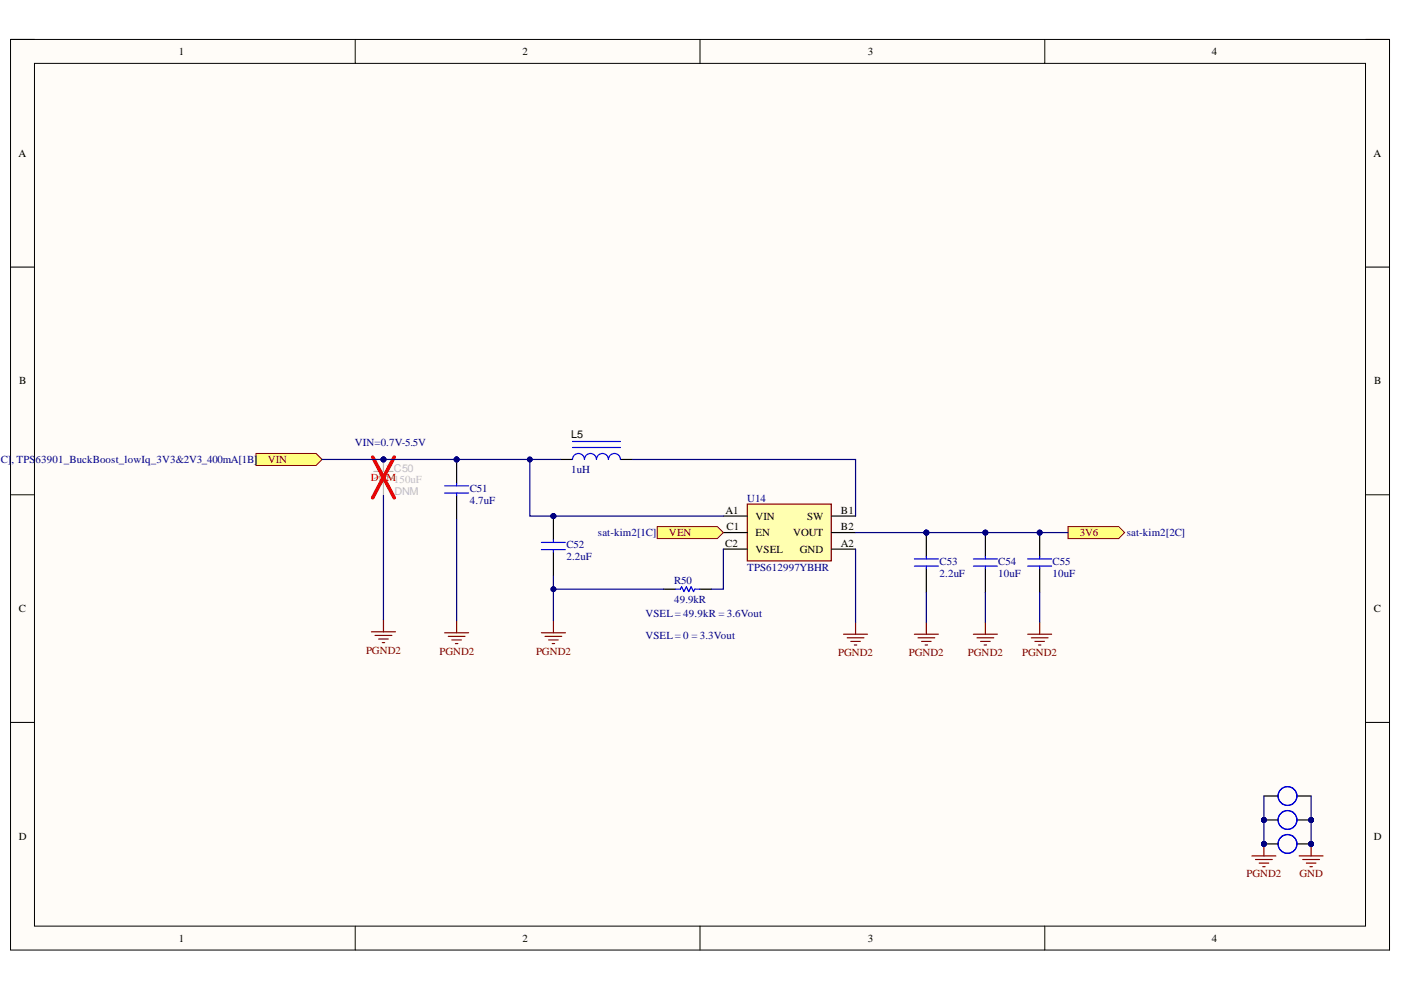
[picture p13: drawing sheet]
<svg xmlns="http://www.w3.org/2000/svg" width="297mm" height="210mm" viewBox="0 0 297 210" stroke-linecap="round" stroke-linejoin="round" font-family="sans-serif">
<defs><g id="words">
<g font-size="2.3">
<text x="37.9" y="11.7">1</text>
<text x="110.8" y="11.7">2</text>
<text x="184" y="11.7">3</text>
<text x="256.9" y="11.7">4</text>
<text x="3.9" y="33.3">A</text>
<text x="291.2" y="33.3">A</text>
<text x="4.1" y="81.5">B</text>
<text x="291.4" y="81.5">B</text>
<text x="121.1" y="92.9">L5</text>
<text x="153.8" y="108.9">A1</text>
<text x="154" y="112.5">C1</text>
<text x="160.2" y="110.2">VIN</text>
<text x="160.2" y="113.7">EN</text>
<text x="168.2" y="113.7">VOUT</text>
<text x="171.1" y="110.2">SW</text>
<text x="178.3" y="108.9">B1</text>
<text x="178.3" y="112.5">B2</text>
<text x="153.8" y="115.9">C2</text>
<text x="160.2" y="117.2">VSEL</text>
<text x="169.6" y="117.2">GND</text>
<text x="178.3" y="115.9">A2</text>
<text x="4" y="129.8">C</text>
<text x="291.3" y="129.8">C</text>
<text x="4" y="178.1">D</text>
<text x="291.3" y="178.1">D</text>
<text x="37.9" y="199.7">1</text>
<text x="110.8" y="199.7">2</text>
<text x="184" y="199.7">3</text>
<text x="256.9" y="199.7">4</text>
</g>
<g font-size="2.3" fill="#000080">
<text x="75.2" y="94.5">VIN=0.7V-5.5V</text>
<text x="-1" y="98.2">1C], TPS63901_BuckBoost_lowIq_3V3&amp;2V3_400mA[1B]</text>
<text x="121.1" y="100.2">1uH</text>
<text x="99.6" y="106.8">4.7uF</text>
<text x="99.6" y="104.3">C51</text>
<text x="158.4" y="106.4">U14</text>
<text x="126.8" y="113.7">sat-kim2[1C]</text>
<text x="238.9" y="113.7">sat-kim2[2C]</text>
<text x="120.1" y="118.8">2.2uF</text>
<text x="120.1" y="116.3">C52</text>
<text x="199.2" y="119.8">C53</text>
<text x="211.6" y="119.8">C54</text>
<text x="223.2" y="119.8">C55</text>
<text x="142.9" y="123.7">R50</text>
<text x="158.4" y="121">TPS612997YBHR</text>
<text x="199.2" y="122.4">2.2uF</text>
<text x="211.6" y="122.4">10uF</text>
<text x="223.2" y="122.4">10uF</text>
<text x="136.8" y="130.9">VSEL= 49.9kR = 3.6Vout</text>
<text x="142.9" y="127.8">49.9kR</text>
<text x="136.8" y="135.5">VSEL= 0 = 3.3Vout</text>
</g>
<g font-size="2.3" fill="#800000">
<text x="56.8" y="98.2">VIN</text>
<text x="141.8" y="113.7">VEN</text>
<text x="228.9" y="113.7">3V6</text>
<text x="77.6" y="138.6">PGND2</text>
<text x="93.2" y="138.8">PGND2</text>
<text x="113.7" y="138.8">PGND2</text>
<text x="177.7" y="139">PGND2</text>
<text x="192.7" y="139">PGND2</text>
<text x="205.2" y="139">PGND2</text>
<text x="216.7" y="139">PGND2</text>
<text x="264.3" y="186">PGND2</text>
<text x="275.5" y="186">GND</text>
</g>
<text font-size="2.3" fill="#f00" x="78.6" y="102">DNM150uF</text>
<g font-size="2.3" fill="#bfbebc">
<text x="83.5" y="100">C50</text>
<text x="83.6" y="104.9">DNM</text>
</g>
</g></defs>
<path d="M2.2 8.4h292.4v193h-292.4z" fill-rule="evenodd" fill="#fffcf8"/>
<path d="M2.2 8.4h292.4v193h-292.4z" fill="none" stroke="#000" stroke-width=".21"/>
<path d="M7.3 13.4h282.2v183h-282.2z" fill-rule="evenodd" fill="#fffcf8"/>
<g fill="none" stroke="#000" stroke-width=".21">
<path d="M2.2 8.4h5.1M7.3 13.4h282.2v183h-282.2zM75.3 8.4v5M148.4 8.4v5M221.5 8.4v5M289.5 8.4h5.1v5M2.2 56.6h5.1M289.5 56.6h5.1M2.2 104.9h5.1M289.5 104.9h5.1M2.2 153.2h5.1M289.5 153.2h5.1"/>
<path d="M75.3 196.4v5M148.4 196.4v5M221.5 196.4v5M294.6 196.4v5"/>
</g>
<path d="M158.5 106.9h17.8v12h-17.8z" fill-rule="evenodd" fill="#ffffb0"/>
<path d="M158.5 106.9h17.8v12h-17.8z" fill="none" stroke="#800000" stroke-width=".25"/>
<path d="M118.8 97.4h2.6M131.5 97.4h2.6M153.4 109.4h5.1M153.4 112.9h5.1M153.4 116.4h5.1M176.3 109.4h5.1M176.3 116.4h5.1M176.3 112.9h5.1" fill="none" stroke="#000" stroke-width=".25"/>
<path d="M121.4 97.4a1.27 1.27 0 0 1 1.2-1.3 1.27 1.27 0 0 1 1.3 1.3 1.27 1.27 0 0 1 1.3-1.3 1.27 1.27 0 0 1 1.3 1.3 1.27 1.27 0 0 1 1.2-1.3 1.27 1.27 0 0 1 1.3 1.3 1.27 1.27 0 0 1 1.3-1.3 1.27 1.27 0 0 1 1.2 1.3M121.4 94.9h10.1M121.4 93.6h10.1" fill="none" stroke="#00f" stroke-width=".25"/>
<circle cx="81.3" cy="97.4" r=".51" fill="#000080"/>
<circle cx="81.3" cy="97.4" r=".51" fill="none" stroke="#000080" stroke-width=".21"/>
<path d="M81.3 97.4v2.6" fill="none" stroke="#bfbebc" stroke-width=".25"/>
<circle cx="81.3" cy="97.4" r=".51" fill="#000080"/>
<circle cx="81.3" cy="97.4" r=".51" fill="none" stroke="#000080" stroke-width=".21"/>
<path d="M79.3 100h4M82.1 98.7h1M82.6 98.2v1M81.3 101l1.2 .2 .8 .3M81.3 101l-1.2 .2-.8 .3M81.3 101v4" fill="none" stroke="#bfbebc" stroke-width=".25"/>
<path d="M79 96.9l4.6 8.6M83.6 96.9l-4.6 8.6" fill="none" stroke="#f00" stroke-width=".76"/>
<circle cx="96.8" cy="97.4" r=".51" fill="#000080"/>
<circle cx="96.8" cy="97.4" r=".51" fill="none" stroke="#000080" stroke-width=".21"/>
<path d="M96.8 97.4v5.1" fill="none" stroke="#000" stroke-width=".25"/>
<circle cx="96.8" cy="97.4" r=".51" fill="#000080"/>
<circle cx="96.8" cy="97.4" r=".51" fill="none" stroke="#000080" stroke-width=".21"/>
<path d="M96.8 105v5.1" fill="none" stroke="#000" stroke-width=".25"/>
<path d="M94.3 103h5.1M94.3 104.5h5.1M96.8 102.5v.5M96.8 104.5v.5" fill="none" stroke="#00f" stroke-width=".25"/>
<circle cx="117.3" cy="109.4" r=".51" fill="#000080"/>
<circle cx="117.3" cy="109.4" r=".51" fill="none" stroke="#000080" stroke-width=".21"/>
<path d="M117.3 109.4v5.1M117.3 117v5.1" fill="none" stroke="#000" stroke-width=".25"/>
<circle cx="117.3" cy="109.4" r=".51" fill="#000080"/>
<circle cx="117.3" cy="109.4" r=".51" fill="none" stroke="#000080" stroke-width=".21"/>
<path d="M114.8 116.5h5.1M114.8 115h5.1M117.3 114.5v.5M117.3 116.5v.5" fill="none" stroke="#00f" stroke-width=".25"/>
<path d="M78.8 134h5M79.5 134.7h3.6M80.3 135.5h2M81 136.3h.6M81.3 131.4v2.6M94.3 134.2h5.1M95 134.9h3.6M95.8 135.7h2M96.6 136.5h.5M96.8 131.6v2.6" fill="none" stroke="#800000" stroke-width=".25"/>
<path d="M54.3 96.1h12.7l1.3 1.3-1.3 1.3h-12.7z" fill-rule="evenodd" fill="#ffff80"/>
<path d="M54.3 96.1h12.7l1.3 1.3-1.3 1.3h-12.7z" fill="none" stroke="#800000" stroke-width=".21"/>
<path d="M114.8 134.2h5.1M115.6 134.9h3.5M116.3 135.7h2M117.1 136.5h.5M117.3 131.6v2.6" fill="none" stroke="#800000" stroke-width=".25"/>
<path d="M139.4 111.6h12.7l1.3 1.3-1.3 1.3h-12.7z" fill-rule="evenodd" fill="#ffff80"/>
<path d="M139.4 111.6h12.7l1.3 1.3-1.3 1.3h-12.7z" fill="none" stroke="#800000" stroke-width=".21"/>
<path d="M140.7 124.9h2.5M148.3 124.9h2.6" fill="none" stroke="#000" stroke-width=".25"/>
<path d="M143.2 124.9h1.1l.2-.5 .5 1 .5-1 .5 1 .5-1 .5 1 .3-.5h1" fill="none" stroke="#00f" stroke-width=".25"/>
<path d="M178.9 134.5h5M179.6 135.2h3.6M180.4 136h2M181.1 136.8h.5M181.4 131.9v2.6" fill="none" stroke="#800000" stroke-width=".25"/>
<circle cx="196.4" cy="112.9" r=".51" fill="#000080"/>
<circle cx="196.4" cy="112.9" r=".51" fill="none" stroke="#000080" stroke-width=".21"/>
<path d="M196.4 112.9v5.1M196.4 120.5v5.1" fill="none" stroke="#000" stroke-width=".25"/>
<circle cx="196.4" cy="112.9" r=".51" fill="#000080"/>
<circle cx="196.4" cy="112.9" r=".51" fill="none" stroke="#000080" stroke-width=".21"/>
<path d="M193.9 118.5h5.1M196.4 118v.5M193.9 120h5.1M196.4 120v.5" fill="none" stroke="#00f" stroke-width=".25"/>
<circle cx="208.9" cy="112.9" r=".51" fill="#000080"/>
<circle cx="208.9" cy="112.9" r=".51" fill="none" stroke="#000080" stroke-width=".21"/>
<path d="M208.9 112.9v5.1M208.9 120.5v5.1" fill="none" stroke="#000" stroke-width=".25"/>
<circle cx="208.9" cy="112.9" r=".51" fill="#000080"/>
<circle cx="208.9" cy="112.9" r=".51" fill="none" stroke="#000080" stroke-width=".21"/>
<path d="M206.4 118.5h5.1M208.9 118v.5M206.4 120h5.1M208.9 120v.5" fill="none" stroke="#00f" stroke-width=".25"/>
<circle cx="220.4" cy="112.9" r=".51" fill="#000080"/>
<circle cx="220.4" cy="112.9" r=".51" fill="none" stroke="#000080" stroke-width=".21"/>
<path d="M220.4 112.9v5.1M220.4 120.5v5.1" fill="none" stroke="#000" stroke-width=".25"/>
<circle cx="220.4" cy="112.9" r=".51" fill="#000080"/>
<circle cx="220.4" cy="112.9" r=".51" fill="none" stroke="#000080" stroke-width=".21"/>
<path d="M217.9 118.5h5.1M220.4 118v.5M217.9 120h5.1M220.4 120v.5" fill="none" stroke="#00f" stroke-width=".25"/>
<g fill="none" stroke="#800000" stroke-width=".25">
<path d="M193.9 134.5h5.1M194.6 135.2h3.6M195.4 136h2M196.2 136.8h.5M196.4 131.9v2.6M206.4 134.5h5.1M207.1 135.2h3.6M207.9 136h2M208.7 136.8h.5M208.9 131.9v2.6M217.9 134.5h5.1M218.7 135.2h3.5"/>
<path d="M219.4 136h2M220.2 136.8h.5M220.4 131.9v2.6"/>
</g>
<path d="M226.4 111.6h10.8l1.2 1.3-1.2 1.3h-10.8z" fill-rule="evenodd" fill="#ffff80"/>
<path d="M226.4 111.6h10.8l1.2 1.3-1.2 1.3h-10.8z" fill="none" stroke="#800000" stroke-width=".21"/>
<path d="M81.3 97.4h15.5" fill="none" stroke="#000080" stroke-width=".25"/>
<circle cx="81.3" cy="97.4" r=".51" fill="#000080"/>
<circle cx="81.3" cy="97.4" r=".51" fill="none" stroke="#000080" stroke-width=".21"/>
<circle cx="96.8" cy="97.4" r=".51" fill="#000080"/>
<circle cx="96.8" cy="97.4" r=".51" fill="none" stroke="#000080" stroke-width=".21"/>
<path d="M96.8 97.4h22" fill="none" stroke="#000080" stroke-width=".25"/>
<circle cx="96.8" cy="97.4" r=".51" fill="#000080"/>
<circle cx="96.8" cy="97.4" r=".51" fill="none" stroke="#000080" stroke-width=".21"/>
<circle cx="112.3" cy="97.4" r=".51" fill="#000080"/>
<circle cx="112.3" cy="97.4" r=".51" fill="none" stroke="#000080" stroke-width=".21"/>
<path d="M68.3 97.4h13M81.3 105v26.4" fill="none" stroke="#000080" stroke-width=".25"/>
<circle cx="81.3" cy="97.4" r=".51" fill="#000080"/>
<circle cx="81.3" cy="97.4" r=".51" fill="none" stroke="#000080" stroke-width=".21"/>
<path d="M117.3 109.4h36.1" fill="none" stroke="#000080" stroke-width=".25"/>
<circle cx="117.3" cy="109.4" r=".51" fill="#000080"/>
<circle cx="117.3" cy="109.4" r=".51" fill="none" stroke="#000080" stroke-width=".21"/>
<path d="M112.3 97.4v12h5" fill="none" stroke="#000080" stroke-width=".25"/>
<circle cx="117.3" cy="109.4" r=".51" fill="#000080"/>
<circle cx="117.3" cy="109.4" r=".51" fill="none" stroke="#000080" stroke-width=".21"/>
<circle cx="112.3" cy="97.4" r=".51" fill="#000080"/>
<circle cx="112.3" cy="97.4" r=".51" fill="none" stroke="#000080" stroke-width=".21"/>
<path d="M134.1 97.4h47.3v12M96.8 110.1v21.5M181.4 112.9h15" fill="none" stroke="#000080" stroke-width=".25"/>
<circle cx="196.4" cy="112.9" r=".51" fill="#000080"/>
<circle cx="196.4" cy="112.9" r=".51" fill="none" stroke="#000080" stroke-width=".21"/>
<path d="M181.4 116.4v15.5M117.3 122.1v9.5" fill="none" stroke="#000080" stroke-width=".25"/>
<circle cx="117.3" cy="124.9" r=".51" fill="#000080"/>
<circle cx="117.3" cy="124.9" r=".51" fill="none" stroke="#000080" stroke-width=".21"/>
<path d="M196.4 112.9h30M196.4 125.6v6.3M208.9 125.6v6.3M220.4 125.6v6.3" fill="none" stroke="#000080" stroke-width=".25"/>
<circle cx="196.4" cy="112.9" r=".51" fill="#000080"/>
<circle cx="196.4" cy="112.9" r=".51" fill="none" stroke="#000080" stroke-width=".21"/>
<circle cx="208.9" cy="112.9" r=".51" fill="#000080"/>
<circle cx="208.9" cy="112.9" r=".51" fill="none" stroke="#000080" stroke-width=".21"/>
<circle cx="220.4" cy="112.9" r=".51" fill="#000080"/>
<circle cx="220.4" cy="112.9" r=".51" fill="none" stroke="#000080" stroke-width=".21"/>
<path d="M153.4 116.4v8.5h-2.5M117.3 124.9h23.4" fill="none" stroke="#000080" stroke-width=".25"/>
<circle cx="117.3" cy="124.9" r=".51" fill="#000080"/>
<circle cx="117.3" cy="124.9" r=".51" fill="none" stroke="#000080" stroke-width=".21"/>
<path d="M278 178.9v2.6M275.4 181.5h5.1M276.2 182.2h3.6M277 183h2M277.7 183.8h.5" fill="none" stroke="#800000" stroke-width=".25"/>
<circle cx="278" cy="178.9" r=".51" fill="#000080"/>
<circle cx="278" cy="178.9" r=".51" fill="none" stroke="#000080" stroke-width=".21"/>
<path d="M268 168.8h3M275 168.8h3" fill="none" stroke="#000" stroke-width=".25"/>
<circle cx="273" cy="168.8" r="1.99" fill="none" stroke="#00f" stroke-width=".25"/>
<circle cx="278" cy="173.9" r=".51" fill="#000080"/>
<circle cx="278" cy="173.9" r=".51" fill="none" stroke="#000080" stroke-width=".21"/>
<circle cx="268" cy="173.9" r=".51" fill="#000080"/>
<circle cx="268" cy="173.9" r=".51" fill="none" stroke="#000080" stroke-width=".21"/>
<path d="M275 173.9h3" fill="none" stroke="#000" stroke-width=".25"/>
<circle cx="278" cy="173.9" r=".51" fill="#000080"/>
<circle cx="278" cy="173.9" r=".51" fill="none" stroke="#000080" stroke-width=".21"/>
<circle cx="273" cy="173.9" r="1.99" fill="none" stroke="#00f" stroke-width=".25"/>
<path d="M268 173.9h3" fill="none" stroke="#000" stroke-width=".25"/>
<circle cx="268" cy="173.9" r=".51" fill="#000080"/>
<circle cx="268" cy="173.9" r=".51" fill="none" stroke="#000080" stroke-width=".21"/>
<circle cx="278" cy="178.9" r=".51" fill="#000080"/>
<circle cx="278" cy="178.9" r=".51" fill="none" stroke="#000080" stroke-width=".21"/>
<circle cx="268" cy="178.9" r=".51" fill="#000080"/>
<circle cx="268" cy="178.9" r=".51" fill="none" stroke="#000080" stroke-width=".21"/>
<path d="M275 178.9h3" fill="none" stroke="#000" stroke-width=".25"/>
<circle cx="278" cy="178.9" r=".51" fill="#000080"/>
<circle cx="278" cy="178.9" r=".51" fill="none" stroke="#000080" stroke-width=".21"/>
<g fill="none" stroke="#00f" stroke-width=".25">
<circle cx="273" cy="178.9" r="2"/>
<circle cx="273" cy="178.9" r="1.99"/>
</g>
<path d="M268 178.9h3" fill="none" stroke="#000" stroke-width=".25"/>
<circle cx="268" cy="178.9" r=".51" fill="#000080"/>
<circle cx="268" cy="178.9" r=".51" fill="none" stroke="#000080" stroke-width=".21"/>
<path d="M278 173.9v5" fill="none" stroke="#000080" stroke-width=".25"/>
<circle cx="278" cy="178.9" r=".51" fill="#000080"/>
<circle cx="278" cy="178.9" r=".51" fill="none" stroke="#000080" stroke-width=".21"/>
<circle cx="278" cy="173.9" r=".51" fill="#000080"/>
<circle cx="278" cy="173.9" r=".51" fill="none" stroke="#000080" stroke-width=".21"/>
<path d="M278 168.8v5.1" fill="none" stroke="#000080" stroke-width=".25"/>
<circle cx="278" cy="173.9" r=".51" fill="#000080"/>
<circle cx="278" cy="173.9" r=".51" fill="none" stroke="#000080" stroke-width=".21"/>
<path d="M268 173.9v5" fill="none" stroke="#000080" stroke-width=".25"/>
<circle cx="268" cy="178.9" r=".51" fill="#000080"/>
<circle cx="268" cy="178.9" r=".51" fill="none" stroke="#000080" stroke-width=".21"/>
<circle cx="268" cy="173.9" r=".51" fill="#000080"/>
<circle cx="268" cy="173.9" r=".51" fill="none" stroke="#000080" stroke-width=".21"/>
<path d="M268 168.8v5.1" fill="none" stroke="#000080" stroke-width=".25"/>
<circle cx="268" cy="173.9" r=".51" fill="#000080"/>
<circle cx="268" cy="173.9" r=".51" fill="none" stroke="#000080" stroke-width=".21"/>
<path d="M268 178.9v2.6M265.4 181.5h5.1M266.2 182.2h3.6M267 183h2M267.7 183.8h.5" fill="none" stroke="#800000" stroke-width=".25"/>
<circle cx="268" cy="178.9" r=".51" fill="#000080"/>
<circle cx="268" cy="178.9" r=".51" fill="none" stroke="#000080" stroke-width=".21"/>
<use href="#words"/>
</svg>
